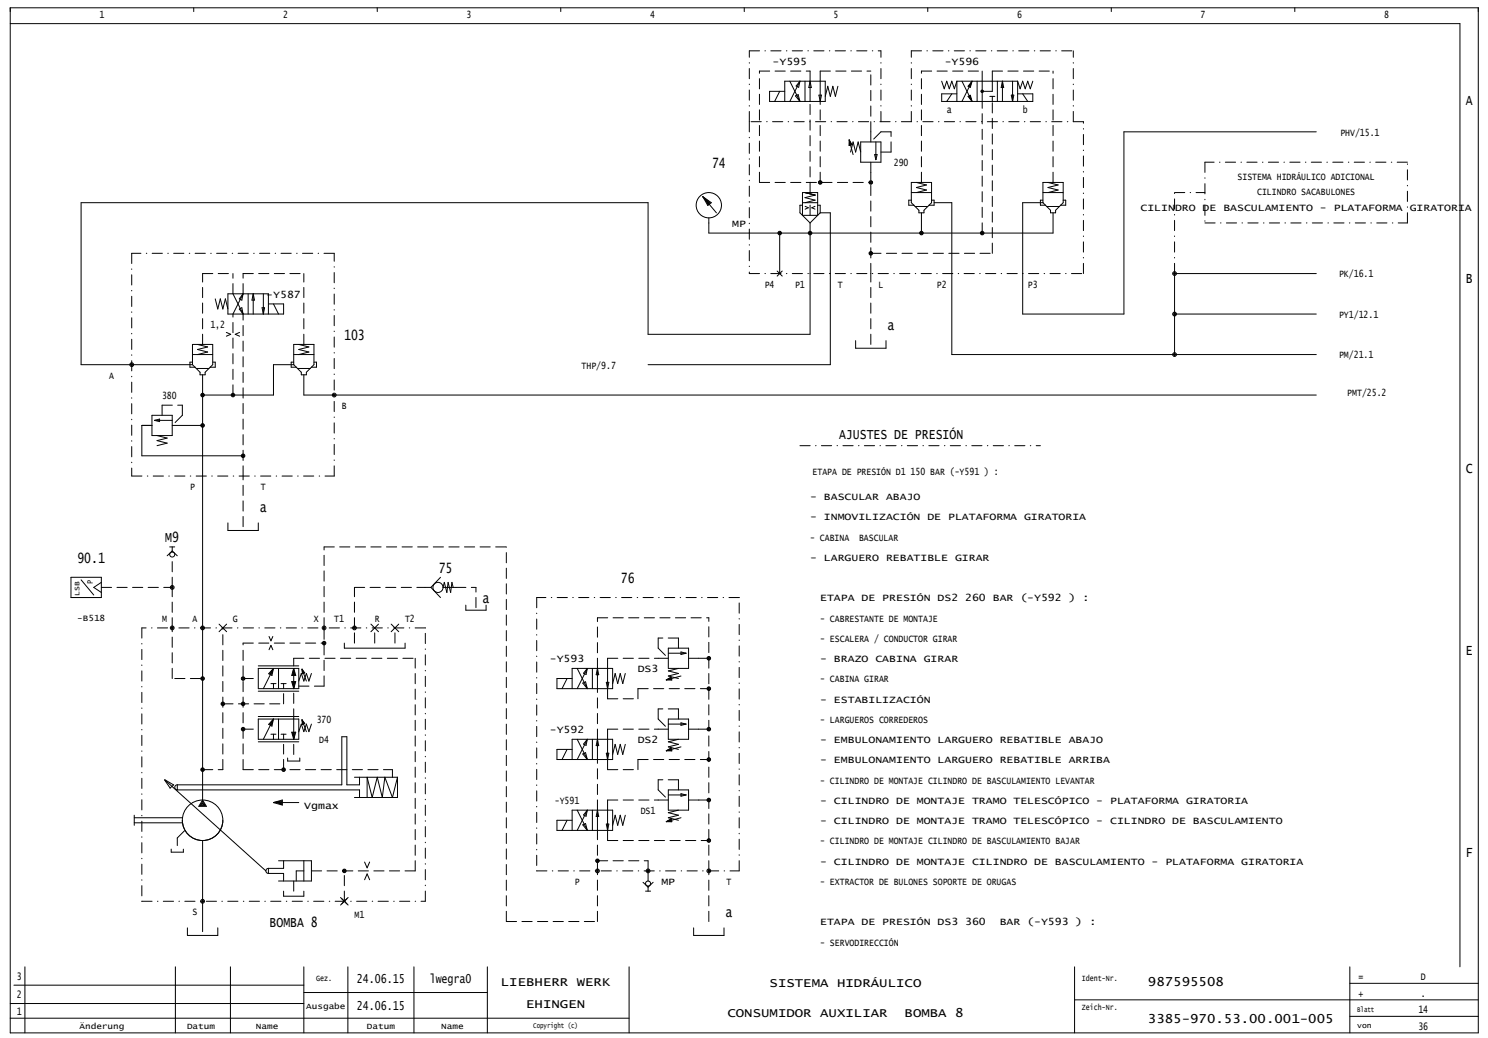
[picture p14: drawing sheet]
<svg xmlns="http://www.w3.org/2000/svg" width="582mm" height="406mm" viewBox="0 0 582 406" stroke-linecap="round" stroke-linejoin="round" font-family="sans-serif">
<defs><g id="words">
<g font-size="5.7">
<text x="573.3" y="40.9">A</text>
<text x="573.3" y="110.5">B</text>
<text x="573.3" y="185.2">C</text>
<text x="573.3" y="256.2">E</text>
<text x="573.3" y="335.2">F</text>
</g>
<g font-size="5.6">
<text x="278.5" y="65.6">74</text>
<text x="347.2" y="129">a</text>
<text x="134.6" y="133">103</text>
<text x="328.2" y="171.6">AJUSTES DE PRESIÓN</text>
<text x="101.7" y="200.3">a</text>
<text x="64.7" y="212.2">M9</text>
<text x="30.3" y="220.1">90.1</text>
<text x="171.6" y="224">75</text>
<text x="242.9" y="228">76</text>
<text x="188.8" y="235.9">a</text>
<text x="283.8" y="358.7">a</text>
<text x="105.4" y="362.6">BOMBA 8</text>
</g>
<g font-size="4.9">
<text x="139.6" y="384.4">24.06.15</text>
<text x="168.1" y="384.4">lwegra0</text>
<text x="195.9" y="385.8">LIEBHERR WERK</text>
<text x="301" y="386.1">SISTEMA HIDRÁULICO</text>
<text x="449" y="385.8">987595508</text>
<text x="139.6" y="395.1">24.06.15</text>
<text x="205.8" y="394.4">EHINGEN</text>
<text x="284.5" y="397.6">CONSUMIDOR AUXILIAR</text>
<text x="353.8" y="397.6">BOMBA 8</text>
<text x="449" y="400.2">3385-970.53.00.001-005</text>
</g>
<g font-size="4.1">
<text x="6.6" y="383.3">3</text>
<text x="531.3" y="383.3">=</text>
<text x="555.7" y="383.3">D</text>
<text x="531.3" y="389.8">+</text>
<text x="555.7" y="389.8">.</text>
<text x="6.6" y="390.5">2</text>
<text x="6.6" y="397">1</text>
<text x="554.8" y="396.3">14</text>
<text x="554.8" y="402.7">36</text>
</g>
<g font-size="3.9">
<text x="38.9" y="7.1">1</text>
<text x="110.7" y="7.1">2</text>
<text x="182.5" y="7.1">3</text>
<text x="254.3" y="7.1">4</text>
<text x="326" y="7.1">5</text>
<text x="397.8" y="7.1">6</text>
<text x="469.6" y="7.1">7</text>
<text x="541.4" y="7.1">8</text>
<text x="302.2" y="25.4">-Y595</text>
<text x="369.5" y="25.4">-Y596</text>
<text x="370.3" y="44.2">a</text>
<text x="400" y="44.2">b</text>
<text x="524.2" y="53.1">PHV/15.1</text>
<text x="349.6" y="65">290</text>
<text x="484" y="70.6">SISTEMA HIDRÁULICO ADICIONAL</text>
<text x="491.7" y="76.4">CILINDRO SACABULONES</text>
<text x="446.1" y="82.3">CILINDRO DE BASCULAMIENTO - PLATAFORMA GIRATORIA</text>
<text x="286.4" y="88.7">MP</text>
<text x="299.1" y="112.5">P4</text>
<text x="311" y="112.5">P1</text>
<text x="327.8" y="112.5">T</text>
<text x="343.6" y="112.5">L</text>
<text x="366.4" y="112.5">P2</text>
<text x="402" y="112.5">P3</text>
<text x="523.8" y="108.5">PK/16.1</text>
<text x="104.2" y="116.5">-Y587</text>
<text x="523.8" y="124.4">PY1/12.1</text>
<text x="82.3" y="128.3">1,2</text>
<text x="523.8" y="140.2">PM/21.1</text>
<text x="42.6" y="148.1">A</text>
<text x="227.5" y="144.2">THP/9.7</text>
<text x="527" y="154.7">PMT/25.2</text>
<text x="63.4" y="156.1">380</text>
<text x="133.7" y="160">B</text>
<text x="317.8" y="185.8">ETAPA DE PRESIÓN D1 150 BAR (-Y591 ) :</text>
<text x="74.3" y="191.7">P</text>
<text x="102" y="191.7">T</text>
<text x="316.8" y="195.7">- BASCULAR ABAJO</text>
<text x="316.8" y="203.6">- INMOVILIZACIÓN DE PLATAFORMA GIRATORIA</text>
<text x="316.8" y="211.5">- CABINA</text>
<text x="336" y="211.5">BASCULAR</text>
<text x="316.8" y="219.4">- LARGUERO REBATIBLE GIRAR</text>
<text x="320.8" y="235.3">ETAPA DE PRESIÓN DS2 260 BAR (-Y592 ) :</text>
<text x="63.4" y="243.2">M</text>
<text x="75.3" y="243.2">A</text>
<text x="91.1" y="243.2">G</text>
<text x="122.8" y="243.2">X</text>
<text x="130.7" y="243.2">T1</text>
<text x="146.6" y="243.2">R</text>
<text x="158.4" y="243.2">T2</text>
<text x="320.8" y="243.2">- CABRESTANTE DE MONTAJE</text>
<text x="320.8" y="251.1">- ESCALERA / CONDUCTOR GIRAR</text>
<text x="215.1" y="259">-Y593</text>
<text x="249.4" y="263">DS3</text>
<text x="320.8" y="259">- BRAZO CABINA GIRAR</text>
<text x="320.8" y="266.9">- CABINA GIRAR</text>
<text x="320.8" y="274.9">- ESTABILIZACIÓN</text>
<text x="123.9" y="282.8">370</text>
<text x="215.1" y="286.7">-Y592</text>
<text x="320.8" y="282.8">- LARGUEROS CORREDEROS</text>
<text x="124.8" y="290.7">D4</text>
<text x="249.4" y="290.7">DS2</text>
<text x="320.8" y="290.7">- EMBULONAMIENTO LARGUERO REBATIBLE ABAJO</text>
<text x="320.8" y="298.6">- EMBULONAMIENTO LARGUERO REBATIBLE ARRIBA</text>
<text x="320.8" y="306.5">- CILINDRO DE MONTAJE CILINDRO DE BASCULAMIENTO LEVANTAR</text>
<text x="119" y="316.4">Vgmax</text>
<text x="217" y="314.5">-Y591</text>
<text x="320.8" y="314.5">- CILINDRO DE MONTAJE TRAMO TELESCÓPICO - PLATAFORMA GIRATORIA</text>
<text x="250.6" y="318.4">DS1</text>
<text x="320.8" y="322.4">- CILINDRO DE MONTAJE TRAMO TELESCÓPICO - CILINDRO DE BASCULAMIENTO</text>
<text x="320.8" y="330.3">- CILINDRO DE MONTAJE CILINDRO DE BASCULAMIENTO BAJAR</text>
<text x="320.8" y="338.2">- CILINDRO DE MONTAJE CILINDRO DE BASCULAMIENTO - PLATAFORMA GIRATORIA</text>
<text x="224.8" y="346.1">P</text>
<text x="258.7" y="346.1">MP</text>
<text x="284.2" y="346.1">T</text>
<text x="320.8" y="346.1">- EXTRACTOR DE BULONES SOPORTE DE ORUGAS</text>
<text x="75.3" y="358">S</text>
<text x="138.6" y="359">M1</text>
<text x="320.8" y="362">ETAPA DE PRESIÓN DS3 360</text>
<text x="391" y="362">BAR (-Y593 ) :</text>
<text x="320.8" y="369.9">- SERVODIRECCIÓN</text>
</g>
<g font-size="3.4">
<text x="36.3" y="228.6" transform="rotate(-90 36.3 228.6)">P</text>
<text x="30.2" y="243">-B518</text>
</g>
<g font-size="3.2">
<text x="123.6" y="383.7">Gez.</text>
<text x="423.2" y="383.7">Ident-Nr.</text>
<text x="119.8" y="394.5">Ausgabe</text>
<text x="423.2" y="395.2">Zeich-Nr.</text>
<text x="31.1" y="402.4">Änderung</text>
<text x="73.1" y="402.4">Datum</text>
<text x="100.1" y="402.4">Name</text>
<text x="143.5" y="402.4">Datum</text>
<text x="172.6" y="402.4">Name</text>
</g>
<g font-size="2.9">
<text x="530.8" y="395.8">Blatt</text>
<text x="208.6" y="402.3">Copyright (c)</text>
<text x="530.8" y="402.3">von</text>
</g>
<text font-size="2.8" x="31.1" y="233.1" transform="rotate(-90 31.1 233.1)">LSB</text>
</g></defs>
<g fill="none" stroke="#000" stroke-width=".39">
<path d="M4 3.1h574.2v400.9h-574.2zM4 9.2h567v369M75.8 3.1v1.4M147.6 3.1v1.4M219.3 3.1v1.4M291.1 3.1v1.4M362.9 3.1v1.4M434.7 3.1v1.4M506.4 3.1v1.4M305 35.7l-2 4M306.9 35.7h-5.9v4h21.8v-7.9h-15.9v7.9M308.9 31.8l4 7.9"/>
<path d="M311.1 37.5l1.1-.5 .7 2.7zM312.9 31.8l-4 7.9M312.9 31.8l-.5 2.3-1-.5zM314.9 31.8v7.9M316.8 31.8l.5 2.4h-1zM316.8 31.8v7.9M320.3 37.2h1l-.5 2.5zM320.8 31.8v7.9M327.7 33.7l-1 4-.9-4-1 4-1-4-1 4M368.3 31.8l1 2.9 1-2.9 1 2.9 1-2.9 1 2.9 1-2.9M372.3 36.7l-2 3M374.3 36.7h-6v3h35.7v-3h-6"/>
<path d="M374.3 31.8v7.9M374.3 31.8h23.7M376.2 31.8l4 7.9M378.6 37.7l.9-.4 .7 2.4zM379.7 38.8l-.7-1 .4-.2 .5 1.4M379.9 32.4l-.9 1.2 .4 .2 .5-1.3M380.2 31.8l-4 7.9M380.2 31.8l-.7 2.4-.9-.5zM382.2 31.8v7.9M384.2 31.8v7.9M387.1 37.7h2M388.1 31.8v3.9h-3.9"/>
<path d="M388.1 37.7v2M390.1 31.8v7.9M392.1 31.8v7.9M392.1 31.8l.5 2.4h-1zM395.5 37.2h1l-.5 2.5zM396 31.8v7.9M398 31.8l1 2.9 1-2.9 1 2.9 1-2.9 1 2.9 1-2.9M398 31.8v7.9M400 36.7l2 3M332.1 54.7l1.1 1.9-1.1 .3zM332.1 54.7l1.6 5.8M332.1 54.7l.9 1.8-.8 .2 .1-1.3 .4 1-.3 .1v-.6"/>
<path d="M332.7 59.5l1-4 1 4 1-4 .9 4M336.6 55.5h8v7.9h-8zM340.6 51.6v3.9M342.6 55.5v7M514.8 51.6h-75.2v71.2h-39.6v-43.5h7.9M274.9 76.9l2.8 2.4-.8 .7-1.1-2.1M274.9 76.9l3.3 2.4-1.4 1.1zM274.9 76.9l5.3 6.3M275.8 77.9l1.4 1.4h-.5zM313.9 75.3h5.9v8.9h-5.9zM313.9 79.3h5.9M314.9 75.3l3.9 1-3.9 1 3.9 1-3.9 1"/>
<path d="M340.6 63.4v4M342.1 60.5h1l-.5 2zM356.4 78.3h-1v2h2M356.4 75.3h8M356.4 71.4h8v7.9l-3 3v.9h-2v-.9l-3-3zM358.4 71.4l4 1-4 .9 4 1-4 1M364.4 78.3h1v2h-2M365.4 79.3h6.9v59.4h142.5M407.9 78.3h-1v2h2M407.9 75.3h7.9M407.9 79.3v-7.9h7.9v7.9l-2.9 3v.9h-2v-.9l-2-2M407.9 79.3l1 1"/>
<path d="M409.9 71.4l4 1-4 .9 4 1-4 1M415.8 78.3h1v2h-2M305 91.2v15.8M313.9 80.3h-1v2.9l3.9 4M314.9 80.7l1.3 .6-1.3 .5M316.8 87.2v43.6h-63.3v-51.5h-221.8v63.3h43.6M318.8 80.7l-1.3 .6 1.3 .5M319.8 80.3h1v2.9M320.8 83.2l-4 4M320.8 83.2h4v59.4h-71.3M357.9 80.8h5M360.4 83.2v8"/>
<path d="M409.4 80.8h5M411.9 83.2v8h-134.7v-6M84.2 116.9l1 4 1-4 1 4 .9-4 1 4M91.1 114.9l4 7.9M95.1 114.9l-4 7.9M95.1 114.9l-.5 2.5-1-.5zM97.1 114.9v7.9M99 114.9v7.9M99 114.9l.5 2.5h-1zM103 114.9v7.9M105 118.9h5.9v3.9h-21.8v-7.9h15.9v7.9M107 118.9l1.9 3.9"/>
<path d="M304 106l2 2M306 106l-2 2M514.8 107h-55.4v31.7M75.3 134.7h7.9v7.9l-3 3v1h-2v-1l-2.9-3zM75.3 138.7h7.9M77.3 134.7l3.9 1-3.9 1 3.9 1-3.9 1M88.5 130l1.7 .8-1.7 .7M93.6 120.9l1-.5 .5 2.4zM93.7 130l-1.7 .8 1.7 .7M102.5 120.4h1l-.5 2.4zM114.9 134.7h7.9v7.9l-3 3v1h-2v-1l-2.9-3zM114.9 138.7h7.9"/>
<path d="M116.9 134.7l3.9 1-3.9 1 3.9 1-3.9 1M334.7 133.2v3h11.8v-3M459.4 122.8h55.4M75.3 141.7h-1v1.9h2M76.8 144.1h4.9M79.2 146.6v166.3M83.2 141.7h1v1.9h-2M114.9 142.6h-7.9v11.9h-27.8M114.9 141.7h-1v1.9h2M116.4 144.1h4.9M118.8 146.6v7.9h396M122.8 141.7h1v1.9h-2"/>
<path d="M59.4 162.4h8v8h-8zM59.4 166.4h-3.9v11.9h39.6M60.4 164.4h7M60.4 164.4l2-.5v1zM61.4 170.4l4 1-4 .9 4 1-4 1M67.4 166.4h11.8M65.4 217.4l2-1.9 1.9 1.9M66.4 213.9h1.9M67.4 213.9v2M89.1 204.5v3h11.9v-3M27.8 225.8h11.8v7.9h-11.8zM31.7 226.8l5 5.9"/>
<path d="M39.6 227.8l-2.9 2 2.9 1.9M166.4 229.8h2.1M168.5 229.8l3.8 3.9M172.3 225.8l-3.8 4M177.3 229.8l-.5-2-.5 3.9-1-3.9-.5 3.9-1-3.9-.5 2h4.9M182.2 236.7v2h7.9v-2M85.7 244.1l2.9 3M88.6 244.1l-2.9 3M105.2 254.1l.8-1.7 .7 1.7M105.2 248.9l.8 1.8 .7-1.8M134.7 251.5v2h23.7v-2M145.1 244.1l2.9 3"/>
<path d="M148 244.1l-2.9 3M153 244.1l3 3M156 244.1l-3 3M257.4 257.5h4M261.4 253.5h7.9v7.9h-7.9zM261.4 255.5h6.9M266.4 255l1.9 .5-1.9 .5zM269.3 257.5h4M101 261.4h15.9v8h-15.9zM101 270.4h15.9M101 260.5h15.9M106 267.4h1.9"/>
<path d="M106.7 262l-1.1 1.4 .6 .3 .5-1.6M107 267.4v2M107 261.4l-4 8M107 261.4l-.6 2.8-1.3-.7zM108.9 261.4v8M109.9 267.4h2M110.9 267.4v2M114.1 266.6h1.6l-.8 2.8zM114.9 261.4v8M114.9 261.4l.8 2.8h-1.6zM114.9 261.4l-.5 2.7h1l-.5-1.8-.2 1.5h.5l-.3-.8M114.9 267.8l-.3-.8h.4l-.1 1.5-.6-1.8h1.1l-.5 2.7"/>
<path d="M118.1 261.7l1.7 4.7M118.1 261.7l1.1 1.5-.9 .3zM118.1 261.7l.3 1.7 .6-.2-.7-.9 .3 .9 .2-.1-.3-.4M121.8 263.4l-1 3-1-3-1 3-1-3-.9 3M221.8 265.4l-2 4M223.8 265.4h-6v4h21.8v-8h-15.8v8M225.8 261.4l3.9 8M227.9 267.2l1.1-.5 .7 2.7zM229.7 261.4l-3.9 8M229.7 261.4l-.5 2.4-1-.5zM231.7 261.4v8M233.7 261.4v8"/>
<path d="M233.7 261.4l.5 2.5h-1zM237.1 266.9h1l-.5 2.5zM237.6 261.4v8M244.6 263.4l-1 4-1-4-1 4-1-4-1 4M260.6 265.9l1.9-1.1 .3 1.2zM261.8 265.6l.6 .1-.1-.3-1.1 .4h1.4l-.2-.7-1.8 .8M265.4 261.4l-4 1 4 1-4 1 4 1M266.4 264.4l-5.8 1.5M101 281.2h15.9v8h-15.9zM101 280.3h15.9M101 290.2h15.9M106 287.2h1.9"/>
<path d="M106.7 281.8l-1.1 1.4 .6 .3 .5-1.6M107 287.2v2M107 281.2l-.6 2.8-1.3-.7zM107 281.2l-4 8M108.9 281.2v8M109.9 287.2h2M110.9 287.2v2M112.5 296.5v1.2h4.8v-1.2M114.1 286.4h1.6l-.8 2.8zM114.9 281.2v8M114.9 287.6l-.3-.8h.4l-.1 1.5-.6-1.8h1.1l-.5 2.7M118.1 281.5l.3 1.7 .6-.2-.7-.9 .3 .9 .2-.1-.3-.4"/>
<path d="M118.1 281.5l1.1 1.5-.9 .3zM118.1 281.5l1.7 4.7M121.8 283.2l-1 3-1-3-1 3-1-3-.9 3M221.8 293.1l-2 4M223.8 293.1h-6v4h21.8v-7.9h-15.8v7.9M225.8 289.2l3.9 7.9M227.9 294.9l1.1-.5 .7 2.7zM229.7 289.2l-3.9 7.9M229.7 289.2l-.5 2.3-1-.5zM231.7 289.2v7.9M233.7 289.2v7.9M233.7 289.2l.5 2.4h-1z"/>
<path d="M237.1 294.6h1l-.5 2.5zM237.6 289.2v7.9M244.6 291.1l-1 4-1-4-1 4-1-4-1 4M257.4 285.2h4M260.6 293.7l1.9-1.1 .3 1.1zM261.4 281.2h7.9v8h-7.9zM261.4 283.2h6.9M261.8 293.4h.6l-.1-.3-1.1 .4 1.4 .1-.2-.8-1.8 .9M265.4 289.2l-4 1 4 .9-4 1 4 1M266.4 282.7l1.9 .5-1.9 .5zM266.4 292.1l-5.8 1.6M269.3 285.2h4"/>
<path d="M52.5 318.9v3.9M52.5 319.9h18.8M64.4 305l39.6 35.6M64.4 305.1l2.2 3.2M64.5 305l3.4 2M68 307l-1.5 1.3M69.3 307a.99 .99 0 0 0-1 1 .99 .99 0 0 0 1.1 1M69.3 309h71.3v2.9M69.3 307v2M79.2 314.1l.5 .7h-.9zM79.2 313.5l1 1.6h-2zM79.2 312.9l1.5 2.5h-2.9z"/>
<path d="M107 313.9h9.9M107 313.9l3.2-.6v1.3l-2.2-.7 1.9-.2v.6l-1-.4M107 313.9l3.4-1v2zM138.6 304h16.9M140.6 304v3h-4.9v-18.8h-2v18.8h-64.4M155.5 304l-2 7.9-3-7.9-1 7.9-1.9-7.9-2 7.9-2-7.9v7.9M155.5 304v7.9h-16.9M225.8 316.9l3.9 7.9M229.7 316.9l-3.9 7.9M229.7 316.9l-.5 2.4-1-.5zM231.7 316.9v7.9M233.7 316.9v7.9"/>
<path d="M233.7 316.9l.5 2.5h-1zM237.6 316.9v7.9M244.6 318.9l-1 3.9-1-3.9-1 3.9-1-3.9-1 3.9M257.4 312.9h4M261.4 309h7.9v7.9h-7.9zM261.4 310.9h6.9M265.4 316.9l-4 1 4 1-4 1 4 .9M266.4 310.4l1.9 .5-1.9 .5zM266.4 319.9l-5.8 1.5M269.3 312.9h4M52.5 321.8h18.8M67 332.1v1.2h4.7v-1.2"/>
<path d="M71.3 320.8a7.9 7.9 0 0 0 7.9 8 7.9 7.9 0 0 0 8-8M79.2 328.8v35.6M105 339.7a.99 .99 0 0 0-1 1 .99 .99 0 0 0 1 .9M105 339.7v1.9M108.9 336.7h12.9v7.9h-12.9M110.9 336.7v3h-5.9M118.8 336.7v7.9M142.6 337.2l1 2.3 1-2.3M221.8 320.8l-2 4M223.8 320.8h-6v4h21.8v-7.9h-15.8v7.9M227.9 322.6l1.1-.5 .7 2.7zM237.1 322.3h1l-.5 2.5z"/>
<path d="M260.6 321.4l1.9-1.1 .3 1.1zM261.8 321.1l.6 .1-.1-.4-1.1 .4 1.4 .1-.2-.8-1.8 .9M105 341.6h5.9v3M110.9 348.6v1.9h7.9v-1.9M133.2 351l3 3M136.2 351l-3 3M142.6 344.1l1-2.3 1 2.3M251.5 345.1l2 1.9 2-1.9M252.5 348.6h2M253.5 346.6v2M9.7 378.2v25.8M68.6 378.2v25.8"/>
<path d="M73.3 362.9v3h11.9v-3M90.1 378.2v25.8M118.8 378.2v25.8M136.1 378.2v25.8M161.9 378.2v25.8M190.6 378.2v25.8M246.1 378.2v25.8M271.3 362.9v3h11.9v-3M420.3 378.2v25.8M528 378.2v25.8M4 398.3h242.1M4 392.5h114.8"/>
<path d="M5.4 385.3h113.4M118.8 388.2h71.8M420.3 391.1h157.9M528 397.5h50.2M528 384.6h50.2"/>
<circle cx="384.2" cy="35.7" r=".14"/>
<circle cx="384.2" cy="35.7" r=".48"/>
<circle cx="384.2" cy="35.7" r=".35"/>
<circle cx="320.8" cy="71.4" r=".5"/>
<circle cx="320.8" cy="71.4" r=".69"/>
<circle cx="320.8" cy="71.4" r=".2"/>
<circle cx="340.6" cy="71.4" r=".5"/>
<circle cx="340.6" cy="71.4" r=".69"/>
<circle cx="340.6" cy="71.4" r=".2"/>
<circle cx="277.2" cy="80.3" r="5"/>
<circle cx="305" cy="91.2" r=".69"/>
<circle cx="305" cy="91.2" r=".5"/>
<circle cx="305" cy="91.2" r=".2"/>
<circle cx="316.8" cy="91.2" r=".5"/>
<circle cx="316.8" cy="91.2" r=".2"/>
<circle cx="316.8" cy="91.2" r=".69"/>
<circle cx="340.6" cy="99.1" r=".5"/>
<circle cx="340.6" cy="99.1" r=".69"/>
<circle cx="340.6" cy="99.1" r=".2"/>
<circle cx="360.4" cy="91.2" r=".69"/>
<circle cx="360.4" cy="91.2" r=".5"/>
<circle cx="360.4" cy="91.2" r=".2"/>
<circle cx="384.2" cy="91.2" r=".69"/>
<circle cx="384.2" cy="91.2" r=".5"/>
<circle cx="384.2" cy="91.2" r=".2"/>
<circle cx="459.4" cy="107" r=".74"/>
<circle cx="459.4" cy="107" r=".37"/>
<circle cx="459.4" cy="138.7" r=".74"/>
<circle cx="459.4" cy="122.8" r=".74"/>
<circle cx="459.4" cy="138.7" r=".37"/>
<circle cx="459.4" cy="122.8" r=".37"/>
<circle cx="51.5" cy="142.6" r=".37"/>
<circle cx="51.5" cy="142.6" r=".74"/>
<circle cx="79.2" cy="154.5" r=".5"/>
<circle cx="79.2" cy="154.5" r=".69"/>
<circle cx="79.2" cy="154.5" r=".2"/>
<circle cx="91.1" cy="154.5" r=".69"/>
<circle cx="91.1" cy="154.5" r=".2"/>
<circle cx="91.1" cy="154.5" r=".5"/>
<circle cx="130.7" cy="154.5" r=".37"/>
<circle cx="130.7" cy="154.5" r=".74"/>
<circle cx="79.2" cy="166.4" r=".5"/>
<circle cx="79.2" cy="166.4" r=".69"/>
<circle cx="79.2" cy="166.4" r=".2"/>
<circle cx="95.1" cy="178.3" r=".5"/>
<circle cx="95.1" cy="178.3" r=".2"/>
<circle cx="95.1" cy="178.3" r=".69"/>
<circle cx="67.4" cy="216.9" r=".99"/>
<circle cx="67.4" cy="229.8" r=".74"/>
<circle cx="67.4" cy="229.8" r=".37"/>
<circle cx="171.3" cy="229.8" r="1.98"/>
<circle cx="67.4" cy="245.6" r=".74"/>
<circle cx="67.4" cy="245.6" r=".37"/>
<circle cx="79.2" cy="245.6" r=".74"/>
<circle cx="79.2" cy="245.6" r=".37"/>
<circle cx="126.8" cy="245.6" r=".74"/>
<circle cx="126.8" cy="251.5" r=".69"/>
<circle cx="126.8" cy="245.6" r=".37"/>
<circle cx="126.8" cy="251.5" r=".2"/>
<circle cx="126.8" cy="251.5" r=".5"/>
<circle cx="138.6" cy="245.6" r=".74"/>
<circle cx="138.6" cy="245.6" r=".37"/>
<circle cx="277.2" cy="257.5" r=".5"/>
<circle cx="277.2" cy="257.5" r=".2"/>
<circle cx="277.2" cy="257.5" r=".69"/>
<circle cx="79.2" cy="265.4" r=".5"/>
<circle cx="79.2" cy="265.4" r=".69"/>
<circle cx="79.2" cy="265.4" r=".2"/>
<circle cx="87.2" cy="275.3" r=".69"/>
<circle cx="87.2" cy="275.3" r=".5"/>
<circle cx="87.2" cy="275.3" r=".2"/>
<circle cx="95.1" cy="265.4" r=".5"/>
<circle cx="95.1" cy="275.3" r=".5"/>
<circle cx="95.1" cy="265.4" r=".2"/>
<circle cx="95.1" cy="275.3" r=".2"/>
<circle cx="95.1" cy="275.3" r=".69"/>
<circle cx="95.1" cy="265.4" r=".69"/>
<circle cx="277.2" cy="269.4" r=".5"/>
<circle cx="277.2" cy="269.4" r=".2"/>
<circle cx="277.2" cy="269.4" r=".69"/>
<circle cx="95.1" cy="285.2" r=".5"/>
<circle cx="95.1" cy="285.2" r=".2"/>
<circle cx="95.1" cy="285.2" r=".69"/>
<circle cx="277.2" cy="297.1" r=".5"/>
<circle cx="277.2" cy="297.1" r=".2"/>
<circle cx="277.2" cy="285.2" r=".5"/>
<circle cx="277.2" cy="285.2" r=".2"/>
<circle cx="277.2" cy="285.2" r=".69"/>
<circle cx="277.2" cy="297.1" r=".69"/>
<circle cx="79.2" cy="301" r=".5"/>
<circle cx="79.2" cy="301" r=".69"/>
<circle cx="79.2" cy="301" r=".2"/>
<circle cx="110.9" cy="301" r=".69"/>
<circle cx="110.9" cy="301" r=".5"/>
<circle cx="110.9" cy="301" r=".2"/>
<circle cx="277.2" cy="312.9" r=".5"/>
<circle cx="277.2" cy="312.9" r=".2"/>
<circle cx="277.2" cy="312.9" r=".69"/>
<circle cx="79.2" cy="320.8" r="7.9"/>
<circle cx="233.7" cy="336.7" r=".5"/>
<circle cx="233.7" cy="336.7" r=".69"/>
<circle cx="233.7" cy="336.7" r=".2"/>
<circle cx="277.2" cy="328.8" r=".5"/>
<circle cx="277.2" cy="328.8" r=".2"/>
<circle cx="277.2" cy="328.8" r=".69"/>
<circle cx="79.2" cy="352.5" r=".74"/>
<circle cx="79.2" cy="352.5" r=".37"/>
<circle cx="134.7" cy="340.6" r=".69"/>
<circle cx="134.7" cy="340.6" r=".5"/>
<circle cx="134.7" cy="340.6" r=".2"/>
<circle cx="233.7" cy="340.6" r=".37"/>
<circle cx="233.7" cy="340.6" r=".74"/>
<circle cx="253.5" cy="340.6" r=".37"/>
<circle cx="253.5" cy="345.6" r=".99"/>
<circle cx="253.5" cy="340.6" r=".74"/>
<circle cx="277.2" cy="340.6" r=".74"/>
<circle cx="277.2" cy="340.6" r=".37"/>
</g>
<g fill="none" stroke="#000" stroke-width=".39" stroke-dasharray="4 2.1 .2 2.1">
<path d="M293.1 19.9h51.5M356.4 19.9h63.4M293.1 47.6v59.4M293.1 47.6v-27.7M344.6 47.6v-27.7M356.4 47.6v-27.7M419.8 47.6v-27.7M423.8 47.6h-130.7M459.4 75.3h11.9M471.3 63.4v23.8M550.5 63.4h-79.2M51.5 99.1v87.1"/>
<path d="M130.7 99.1h-79.2M471.3 87.2h79.2M550.5 87.2v-23.8M293.1 107h130.7M423.8 107v-59.4M459.4 107v-31.7M312.9 174.3h94M51.5 186.2h79.2M130.7 186.2v-87.1M209.9 233.7v106.9M289.1 233.7h-79.2M55.5 245.6v106.9"/>
<path d="M166.4 245.6h-110.9M55.5 352.5h110.9M166.4 352.5v-106.9M209.9 340.6h79.2M289.1 340.6v-106.9"/>
</g>
<g fill="none" stroke="#000" stroke-width=".39" stroke-dasharray="4 2.1">
<path d="M297 27.8h19.8M316.8 31.8v-4M320.8 31.8v-4M320.8 27.8h19.8M360.4 27.8h23.8M384.2 31.8v-4M388.1 31.8v-4M388.1 27.8h23.8M340.6 51.6v-23.8M344.6 51.6l-4 3.9M344.6 59.5h3.9M348.5 59.5v-7.9"/>
<path d="M348.5 51.6h-3.9M297 71.4v-43.6M297 71.4h43.6M316.8 75.3v-35.6M320.8 71.4v-31.7M360.4 71.4v-43.6M411.9 71.4v-43.6M316.8 84.2v-4.9M340.6 99.1h47.5M384.2 91.2v-51.5M388.1 99.1v-59.4M79.2 107h11.9"/>
<path d="M91.1 114.9v-7.9M95.1 114.9v-7.9M95.1 107h23.7M340.6 107v-39.6M79.2 134.7v-27.7M118.8 134.7v-27.7M340.6 134.7v-27.7M63.4 158.5h7.9M71.3 158.5v3.9M91.1 154.5v-31.7M63.4 162.4v-3.9M71.3 162.4l-3.9 4"/>
<path d="M95.1 186.2v-63.4M95.1 206v-19.8M126.8 213.9h71.2M39.6 229.8h27.8M67.4 229.8v-11.9M138.6 229.8h27.8M178.2 229.8h8M186.2 237.7v-7.9M67.4 245.6v-15.8M95.1 251.5h31.7M114.9 257.5h47.5M126.8 245.6v-31.7"/>
<path d="M138.6 251.5v-5.9M138.6 245.6v-15.8M146.6 251.5v-5.9M154.5 251.5v-5.9M233.7 241.6h43.5M237.6 257.5h19.8M257.4 249.6v3.9M257.4 253.5l4 4M265.4 249.6h-8M265.4 253.5v-3.9M273.3 257.5h3.9M67.4 265.4v-19.8"/>
<path d="M68.3 265.4h11.9M87.2 275.3h23.7M95.1 265.4h5.9M110.9 275.3v-4.9M114.9 260.5v-3M116.9 268.4h9.9M126.8 268.4v-22.8M233.7 261.4v-19.8M237.6 273.3v-3.9M237.6 261.4v-3.9M237.6 273.3h11.9M249.5 273.3v-3.9"/>
<path d="M249.5 269.4h27.7M257.4 277.3v3.9M265.4 277.3h-8M95.1 285.2h5.9M114.9 295.1v-4M114.9 281.2v-10.8M233.7 289.2v-19.8M237.6 289.2v-4M237.6 285.2h19.8M249.5 297.1h27.7M257.4 281.2l4 4M265.4 281.2v-3.9"/>
<path d="M273.3 285.2h3.9M79.2 301h8M87.2 301v-55.4M95.1 301v-49.5M95.1 301h58.4M110.9 301v-9.9M153.5 304v-3M233.7 316.9v-19.8M237.6 316.9v-4M237.6 301v-3.9M237.6 312.9h19.8M237.6 301h11.9"/>
<path d="M249.5 301v-3.9M257.4 305v4M257.4 309l4 3.9M265.4 305h-8M265.4 309v-4M273.3 312.9h3.9M69.3 330.7v-2.9M69.3 327.8l3-3M233.7 336.7h19.8M237.6 328.8v-4M237.6 328.8h39.6M114.9 348.6v-4"/>
<path d="M115.9 344.6v-4M115.9 340.6h2.9M121.8 340.6h40.6M134.7 352.5v-11.9M162.4 340.6v-83.1M233.7 340.6v-15.8M253.5 344.6v-4M253.5 340.6v-3.9M277.2 340.6v-99M198 360.4v-146.5M198 360.4h35.7M233.7 360.4v-19.8"/>
<path d="M277.2 360.4v-19.8"/>
</g>
<use href="#words"/>
</svg>
